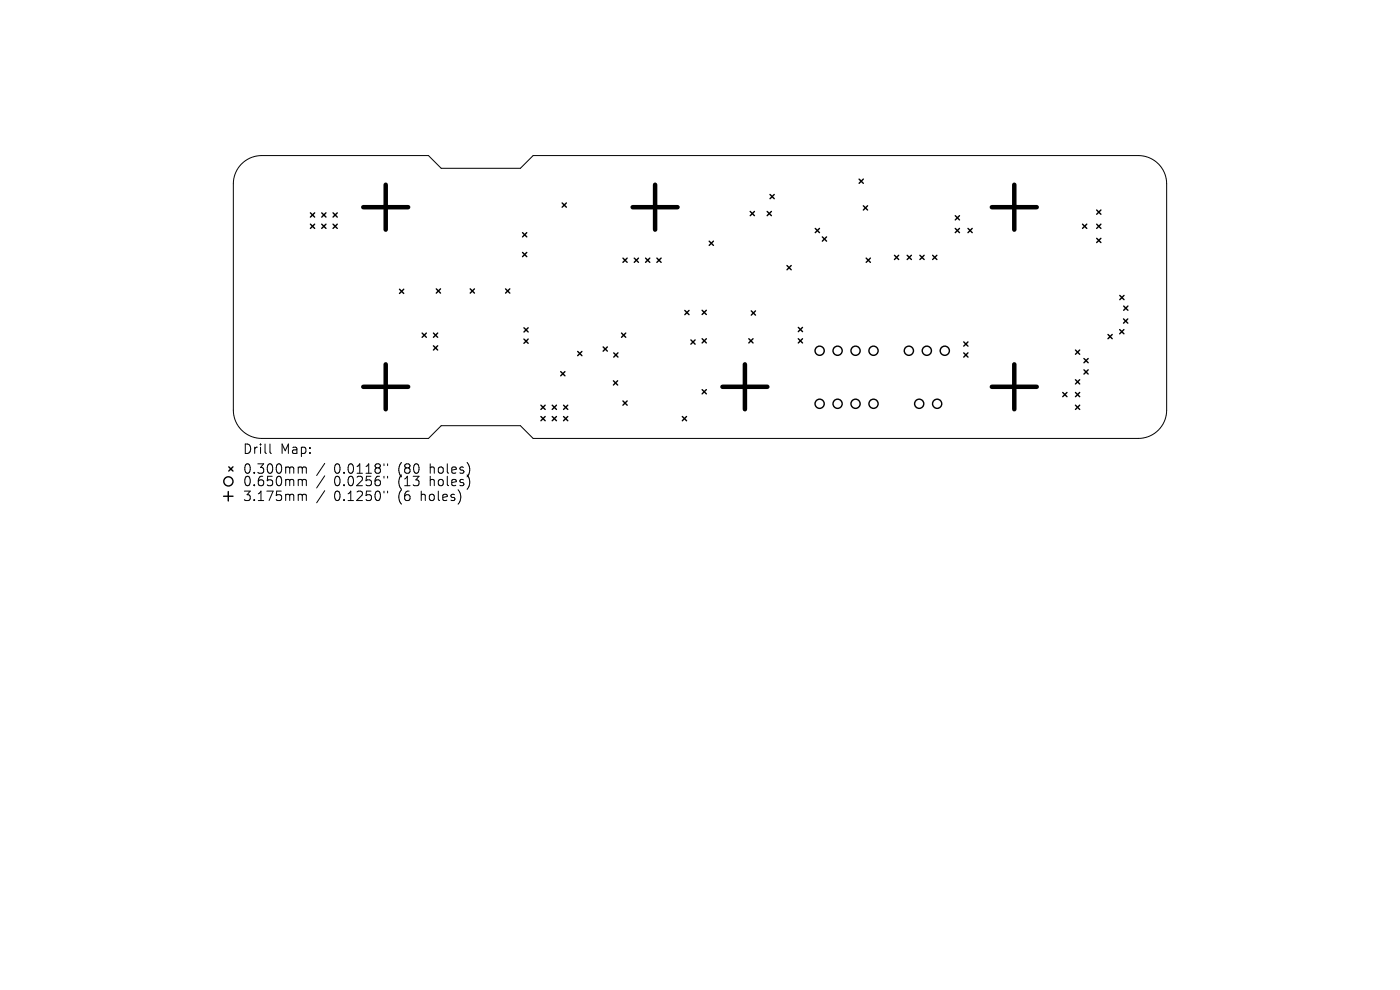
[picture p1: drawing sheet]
<svg xmlns="http://www.w3.org/2000/svg" width="297mm" height="210mm" viewBox="0 0 297 210" stroke-linecap="round" stroke-linejoin="round" font-family="sans-serif">
<defs><g id="words">
<g font-size="2.8">
<text x="51.4" y="96.6">Drill</text>
<text x="51.4" y="100.8">0.300mm</text>
<text x="59.4" y="96.6">Map:</text>
<text x="70.9" y="100.8">0.0118&quot;</text>
<text x="84.6" y="100.8">(80</text>
<text x="91.5" y="100.8">holes)</text>
<text x="51.4" y="103.4">0.650mm</text>
<text x="51.4" y="106.6">3.175mm</text>
<text x="70.9" y="103.4">0.0256&quot;</text>
<text x="70.9" y="106.6">0.1250&quot;</text>
<text x="84.6" y="103.4">(13</text>
<text x="84.6" y="106.6">(6</text>
<text x="89.6" y="106.6">holes)</text>
<text x="91.5" y="103.4">holes)</text>
</g>
</g></defs>
<g fill="none" stroke="#000" stroke-width=".21">
<path d="M51.3 34.8a6 6 0 0 1 4.2-1.8h35.4l2.7 2.7h16.8l2.7-2.7h128.4a6 6 0 0 1 6 6v48a6 6 0 0 1-6 6h-128.4l-2.7-2.7h-16.8l-2.7 2.7h-35.4a6 6 0 0 1-6-6v-48a6 6 0 0 1 1.8-4.2zM57.3 94.2v1.7l.3 .3M63.6 99.1h.2l.3 .2M64.1 99.3l.3-.2 .5 .1 .1 1.2M64.1 99.3v1.1M68.9 98.3l-1.7 2.6M81.5 98.4v.4M82.2 98.4v.4M63.6 101.7h.2l.3 .3M63.6 104.8h.2l.3 .3M64.1 102v1M64.1 105.1v1.1"/>
<path d="M64.1 102l.3-.3 .5 .1 .1 1.2M64.1 105.1l.3-.3 .5 .1 .1 1.3M68.9 100.9l-1.7 2.6M68.9 104.1l-1.7 2.6M81.5 101v.4M81.5 104.2v.4M82.2 101v.4M82.2 104.2v.4"/>
</g>
<g fill="none" stroke="#000" stroke-width=".3">
<path d="M182.3 38l.9 .9M183.2 38l-.9 .9M65.9 45.2l.9 .9M65.9 47.6l.9 .9M66.8 45.2l-.9 .9M66.8 47.6l-.9 .9M68.3 47.6l.9 .9M68.3 45.2l.9 .9M69.2 45.2l-.9 .9M69.2 47.6l-.9 .9M70.7 47.6l.9 .9M70.7 45.2l.9 .9"/>
<path d="M71.6 45.2l-.9 .9M71.6 47.6l-.9 .9M110.9 49.4l.9 .9M110.9 53.6l.9 .9M111.8 49.4l-.9 .9M111.8 53.6l-.9 .9M119.3 43.1l.9 .9M120.2 43.1l-.9 .9M132.2 54.8l.9 .9M133.1 54.8l-.9 .9M134.6 54.8l.9 .9M135.5 54.8l-.9 .9"/>
<path d="M137 54.8l.9 .9M137.9 54.8l-.9 .9M139.4 54.8l.9 .9M140.3 54.8l-.9 .9M150.5 51.2l.9 .9M151.4 51.2l-.9 .9M159.2 44.9l.9 .9M160.1 44.9l-.9 .9M162.8 44.9l.9 .9M163.4 41.3l.9 .9M163.7 44.9l-.9 .9M164.3 41.3l-.9 .9"/>
<path d="M167 56.3l.9 .9M167.9 56.3l-.9 .9M173 48.5l.9 .9M173.9 48.5l-.9 .9M174.5 50.3l.9 .9M175.4 50.3l-.9 .9M183.2 43.7l.9 .9M183.8 54.8l.9 .9M184.1 43.7l-.9 .9M184.7 54.8l-.9 .9M189.8 54.2l.9 .9M190.7 54.2l-.9 .9"/>
<path d="M192.5 54.2l.9 .9M193.4 54.2l-.9 .9M195.2 54.2l.9 .9M196.1 54.2l-.9 .9M197.9 54.2l.9 .9M198.8 54.2l-.9 .9M202.7 45.8l.9 .9M202.7 48.5l.9 .9M203.6 45.8l-.9 .9M203.6 48.5l-.9 .9M205.4 48.5l.9 .9M206.3 48.5l-.9 .9"/>
<path d="M229.7 47.6l.9 .9M230.6 47.6l-.9 .9M232.7 50.6l.9 .9M232.7 44.6l.9 .9M232.7 47.6l.9 .9M233.6 44.6l-.9 .9M233.6 47.6l-.9 .9M233.6 50.6l-.9 .9M84.8 61.4l.9 .9M85.7 61.4l-.9 .9M89.6 70.7l.9 .9M90.5 70.7l-.9 .9"/>
<path d="M92 70.7l.9 .9M92 73.4l.9 .9M92.6 61.3l.9 .9M92.9 70.7l-.9 .9M92.9 73.4l-.9 .9M93.5 61.3l-.9 .9M99.8 61.3l.9 .9M100.7 61.3l-.9 .9M107.3 61.3l.9 .9M108.2 61.3l-.9 .9M111.2 69.5l.9 .9M111.2 71.9l.9 .9"/>
<path d="M112.1 69.5l-.9 .9M112.1 71.9l-.9 .9M119 78.8l.9 .9M119.9 78.8l-.9 .9M122.6 74.6l.9 .9M123.5 74.6l-.9 .9M128 73.6l.9 .9M128.9 73.6l-.9 .9M130.2 74.9l.9 .9M131.1 74.9l-.9 .9M131.9 70.7l.9 .9M132.8 70.7l-.9 .9"/>
<path d="M145.3 65.9l.9 .9M146.2 65.9l-.9 .9M146.6 72.1l.9 .9M147.5 72.1l-.9 .9M148.9 65.8l.9 .9M149 71.9l.9 .9M149.8 65.8l-.9 .9M149.9 71.9l-.9 .9M158.9 71.9l.9 .9M159.4 65.9l.9 .9M159.8 71.9l-.9 .9M160.3 65.9l-.9 .9"/>
<path d="M169.4 69.5l.9 .9M169.4 71.9l.9 .9M170.3 69.5l-.9 .9M170.3 71.9l-.9 .9M204.5 72.5l.9 .9M204.5 74.9l.9 .9M205.4 72.5l-.9 .9M205.4 74.9l-.9 .9M228.2 74.3l.9 .9M229.1 74.3l-.9 .9M230 76.1l.9 .9M230 78.5l.9 .9"/>
<path d="M230.9 76.1l-.9 .9M230.9 78.5l-.9 .9M235.1 71l.9 .9M236 71l-.9 .9M237.5 69.9l.9 .9M237.6 62.7l.9 .9M238.4 67.7l.9 .9M238.4 64.9l.9 .9M238.4 69.9l-.9 .9M238.5 62.7l-.9 .9M239.3 67.7l-.9 .9M239.3 64.9l-.9 .9"/>
<path d="M48.5 99l.9 .9M49.4 99l-.9 .9M114.8 86l.9 .9M114.8 88.4l.9 .9M115.7 86l-.9 .9M115.7 88.4l-.9 .9M117.2 88.4l.9 .9M117.2 86l.9 .9M118.1 86l-.9 .9M118.1 88.4l-.9 .9M119.6 88.4l.9 .9M119.6 86l.9 .9"/>
<path d="M120.5 86l-.9 .9M120.5 88.4l-.9 .9M130.1 80.8l.9 .9M131 80.8l-.9 .9M132.2 85.1l.9 .9M133.1 85.1l-.9 .9M144.8 88.4l.9 .9M145.7 88.4l-.9 .9M149 82.7l.9 .9M149.9 82.7l-.9 .9M225.5 83.3l.9 .9M226.4 83.3l-.9 .9"/>
<path d="M228.2 86l.9 .9M228.2 80.6l.9 .9M228.2 83.3l.9 .9M229.1 80.6l-.9 .9M229.1 83.3l-.9 .9M229.1 86l-.9 .9M47.4 105.3h2M48.4 104.3v2"/>
<circle cx="173.9" cy="74.4" r=".97"/>
<circle cx="177.7" cy="74.4" r=".97"/>
<circle cx="181.5" cy="74.4" r=".97"/>
<circle cx="185.3" cy="74.4" r=".97"/>
<circle cx="192.8" cy="74.4" r=".97"/>
<circle cx="196.6" cy="74.4" r=".97"/>
<circle cx="200.4" cy="74.4" r=".97"/>
<circle cx="173.9" cy="85.7" r=".97"/>
<circle cx="177.7" cy="85.7" r=".97"/>
<circle cx="181.5" cy="85.7" r=".97"/>
<circle cx="185.3" cy="85.7" r=".97"/>
<circle cx="195" cy="85.7" r=".97"/>
<circle cx="198.8" cy="85.7" r=".97"/>
<circle cx="48.5" cy="102.1" r=".97"/>
</g>
<path d="M81.8 39.2v9.5M139 39.2v9.5M215.2 39.2v9.5M77.1 44h9.5M134.2 44h9.5M210.4 44h9.5M81.8 77.3v9.5M158 77.3v9.5M215.2 77.3v9.5M77.1 82.1h9.5M153.3 82.1h9.5M210.4 82.1h9.5" fill="none" stroke="#000" stroke-width=".95"/>
<use href="#words"/>
</svg>
